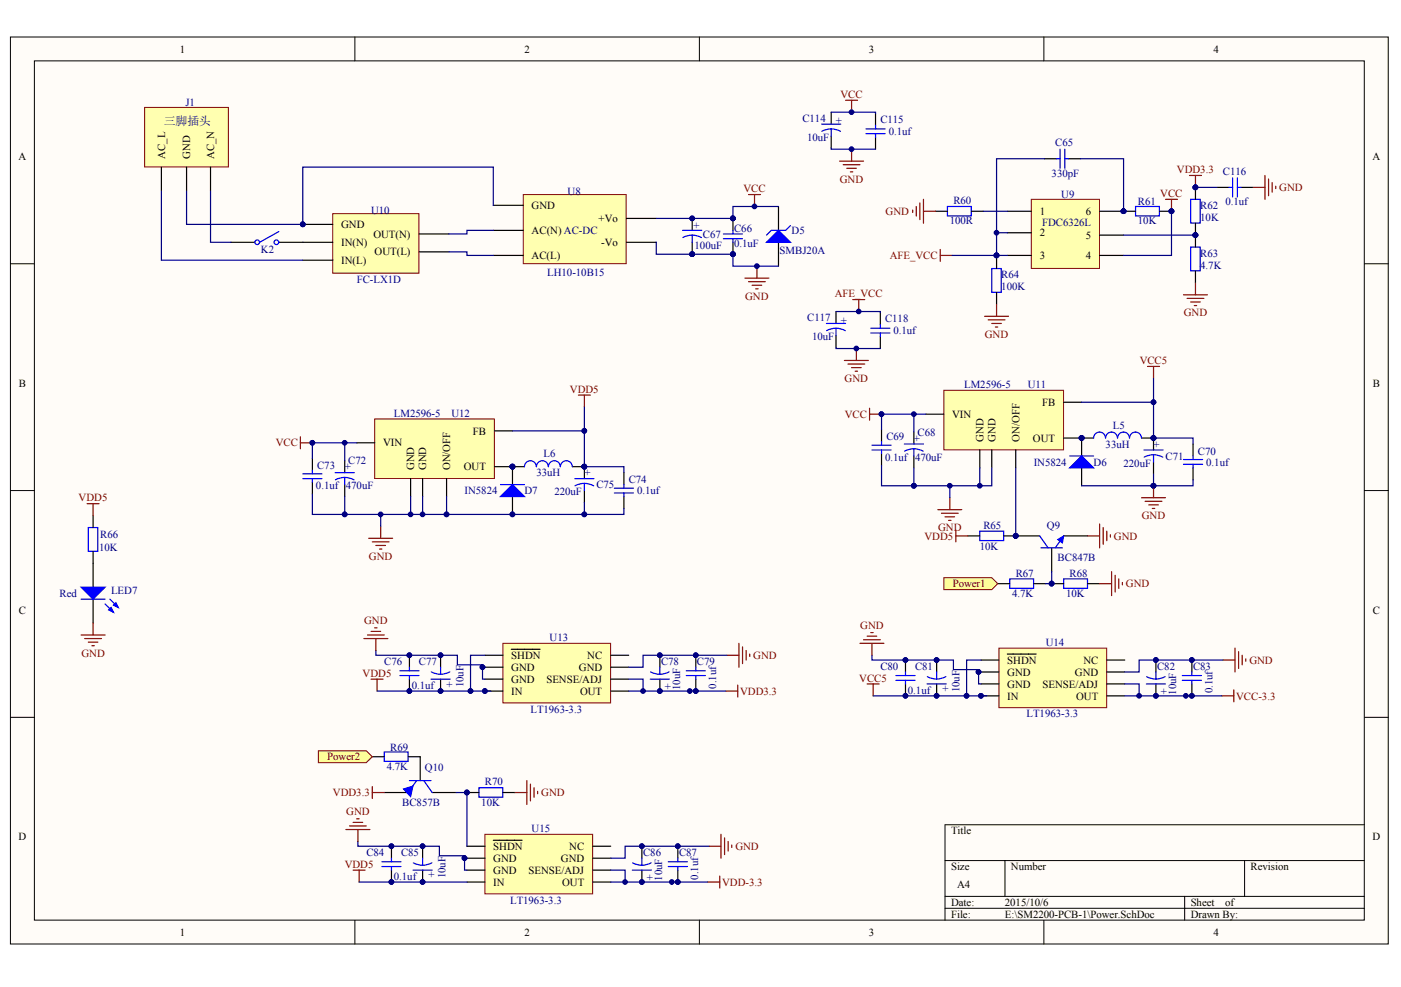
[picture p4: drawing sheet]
<svg xmlns="http://www.w3.org/2000/svg" width="287mm" height="202mm" viewBox="0 0 287 202" stroke-linecap="round" stroke-linejoin="round" font-family="sans-serif">
<defs><g id="words">
<text font-size="2.4" fill="#000080" x="33.5" y="25.7">三脚插头</text>
<g font-size="2.2">
<text x="36.8" y="10.8">1</text>
<text x="107.4" y="10.8">2</text>
<text x="177.9" y="10.8">3</text>
<text x="248.4" y="10.8">4</text>
<text x="3.8" y="32.8">A</text>
<text x="33.8" y="32.5" transform="rotate(-90 33.8 32.5)">AC_L</text>
<text x="38.9" y="32.5" transform="rotate(-90 38.9 32.5)">GND</text>
<text x="43.8" y="32.5" transform="rotate(-90 43.8 32.5)">AC_N</text>
<text x="281" y="32.8">A</text>
<text x="69.8" y="46.7">GND</text>
<text x="108.8" y="42.8">GND</text>
<text x="108.8" y="47.9">AC(N) AC-DC</text>
<text x="122.6" y="45.5">+Vo</text>
<text x="212.8" y="44">1</text>
<text x="222.3" y="44">6</text>
<text x="69.8" y="50.4">IN(N)</text>
<text x="76.4" y="48.7">OUT(N)</text>
<text x="76.7" y="52.3">OUT(L)</text>
<text x="108.8" y="53.1">AC(L)</text>
<text x="123.1" y="50.4">-Vo</text>
<text x="212.8" y="48.4">2</text>
<text x="212.8" y="53.1">3</text>
<text x="222.3" y="53.1">4</text>
<text x="222.3" y="48.9">5</text>
<text x="69.8" y="54">IN(L)</text>
<text x="3.8" y="79.2">B</text>
<text x="213.3" y="83.1">FB</text>
<text x="281" y="79.2">B</text>
<text x="96.8" y="89">FB</text>
<text x="194.9" y="85.6">VIN</text>
<text x="78.4" y="91.4">VIN</text>
<text x="201.3" y="90.4" transform="rotate(-90 201.3 90.4)">GND</text>
<text x="203.8" y="90.4" transform="rotate(-90 203.8 90.4)">GND</text>
<text x="208.7" y="90.4" transform="rotate(-90 208.7 90.4)">ON/OFF</text>
<text x="211.5" y="90.5">OUT</text>
<text x="84.8" y="96.3" transform="rotate(-90 84.8 96.3)">GND</text>
<text x="87.3" y="96.3" transform="rotate(-90 87.3 96.3)">GND</text>
<text x="92.2" y="96.3" transform="rotate(-90 92.2 96.3)">ON/OFF</text>
<text x="95" y="96.3">OUT</text>
<text x="3.8" y="125.7">C</text>
<text x="281" y="125.7">C</text>
<text x="104.7" y="135">SHDN</text>
<text x="104.7" y="137.4">GND</text>
<text x="118.5" y="137.4">GND</text>
<text x="120.2" y="135">NC</text>
<text x="206.2" y="135.9">SHDN</text>
<text x="221.8" y="135.9">NC</text>
<text x="104.7" y="139.8">GND</text>
<text x="104.7" y="142.3">IN</text>
<text x="111.9" y="139.8">SENSE/ADJ</text>
<text x="118.7" y="142.3">OUT</text>
<text x="206.2" y="138.4">GND</text>
<text x="206.2" y="140.8">GND</text>
<text x="206.2" y="143.3">IN</text>
<text x="213.4" y="140.8">SENSE/ADJ</text>
<text x="220.1" y="138.4">GND</text>
<text x="220.3" y="143.3">OUT</text>
<text x="3.8" y="172.1">D</text>
<text x="194.7" y="170.9">Title</text>
<text x="281" y="172.1">D</text>
<text x="101" y="174.1">SHDN</text>
<text x="101" y="176.5">GND</text>
<text x="101" y="178.9">GND</text>
<text x="108.2" y="178.9">SENSE/ADJ</text>
<text x="114.8" y="176.5">GND</text>
<text x="116.6" y="174.1">NC</text>
<text x="194.7" y="178.2">Size</text>
<text x="206.9" y="178.2">Number</text>
<text x="256" y="178.2">Revision</text>
<text x="101" y="181.4">IN</text>
<text x="115.1" y="181.4">OUT</text>
<text x="194.7" y="185.6">Date:</text>
<text x="195.9" y="181.9">A4</text>
<text x="205.7" y="185.6">2015/10/6</text>
<text x="243.8" y="185.6">Sheet</text>
<text x="250.8" y="185.6">of</text>
<text x="36.8" y="191.7">1</text>
<text x="107.4" y="191.7">2</text>
<text x="177.9" y="191.7">3</text>
<text x="194.7" y="188">File:</text>
<text x="205.7" y="188">E:\SM2200-PCB-1\Power.SchDoc</text>
<text x="243.8" y="188">Drawn By:</text>
<text x="248.4" y="191.7">4</text>
</g>
<g font-size="2.2" fill="#000080">
<text x="37.9" y="21.8">J1</text>
<text x="164.3" y="24.9">C114</text>
<text x="165.2" y="28.9">10uF</text>
<text x="171.1" y="25.4">+</text>
<text x="180.2" y="25.2">C115</text>
<text x="181.9" y="27.6">0.1uf</text>
<text x="216" y="29.8">C65</text>
<text x="250.4" y="35.9">C116</text>
<text x="116.2" y="39.9">U8</text>
<text x="195.2" y="41.8">R60</text>
<text x="215.3" y="36.2">330pF</text>
<text x="217.3" y="40.6">U9</text>
<text x="76" y="43.8">U10</text>
<text x="141.9" y="47">+</text>
<text x="150.3" y="47.4">C66</text>
<text x="162.1" y="47.9">D5</text>
<text x="194.4" y="46">100R</text>
<text x="213.3" y="46.2">FDC6326L</text>
<text x="233" y="46">10K</text>
<text x="233" y="42.1">R61</text>
<text x="245.7" y="45.2">10K</text>
<text x="245.7" y="42.8">R62</text>
<text x="250.9" y="42.1">0.1uf</text>
<text x="53.4" y="51.8">K2</text>
<text x="142.2" y="51.1">100uF</text>
<text x="143.9" y="48.7">C67</text>
<text x="150.3" y="50.6">0.1uF</text>
<text x="159.6" y="52.1">SMBJ20A</text>
<text x="245.7" y="52.6">R63</text>
<text x="73" y="58">FC-LX1D</text>
<text x="112" y="56.5">LH10-10B15</text>
<text x="205" y="59.4">100K</text>
<text x="205" y="57">R64</text>
<text x="245.7" y="55">4.7K</text>
<text x="165.2" y="65.8">C117</text>
<text x="166.2" y="69.7">10uF</text>
<text x="172.1" y="66.3">+</text>
<text x="181.2" y="66">C118</text>
<text x="182.9" y="68.5">0.1uf</text>
<text x="197.4" y="79.5">LM2596-5</text>
<text x="210.4" y="79.5">U11</text>
<text x="80.6" y="85.3">LM2596-5</text>
<text x="92.4" y="85.3">U12</text>
<text x="187.8" y="89.2">C68</text>
<text x="227.8" y="87.8">L5</text>
<text x="71.3" y="95.1">C72</text>
<text x="111.3" y="93.6">L6</text>
<text x="181.2" y="94.4">0.1uf</text>
<text x="181.5" y="90.2">C69</text>
<text x="187.1" y="90.5">+</text>
<text x="187.3" y="94.4">470uF</text>
<text x="211.6" y="95.3">IN5824</text>
<text x="223.9" y="95.3">D6</text>
<text x="226.3" y="91.7">33uH</text>
<text x="230" y="95.6">220uF</text>
<text x="236.1" y="91.7">+</text>
<text x="238.6" y="94.1">C71</text>
<text x="245.2" y="93.1">C70</text>
<text x="246.9" y="95.3">0.1uf</text>
<text x="64.7" y="100.2">0.1uf</text>
<text x="64.9" y="96.1">C73</text>
<text x="70.6" y="96.3">+</text>
<text x="70.8" y="100.2">470uF</text>
<text x="95.1" y="101.2">IN5824</text>
<text x="107.4" y="101.2">D7</text>
<text x="109.8" y="97.5">33uH</text>
<text x="113.5" y="101.5">220uF</text>
<text x="119.6" y="97.5">+</text>
<text x="122.1" y="100">C75</text>
<text x="128.7" y="99">C74</text>
<text x="130.4" y="101.2">0.1uf</text>
<text x="20.3" y="112.9">10K</text>
<text x="20.5" y="110.3">R66</text>
<text x="200.6" y="112.7">10K</text>
<text x="201.3" y="108.3">R65</text>
<text x="214.3" y="108.3">Q9</text>
<text x="207.9" y="118.1">R67</text>
<text x="216.5" y="114.9">BC847B</text>
<text x="219" y="118.1">R68</text>
<text x="12.2" y="122.2">Red</text>
<text x="22.7" y="121.7">LED7</text>
<text x="207.2" y="122.2">4.7K</text>
<text x="218.2" y="122.2">10K</text>
<text x="112.5" y="131.3">U13</text>
<text x="78.7" y="136.2">C76</text>
<text x="85.8" y="136.2">C77</text>
<text x="135.3" y="136.2">C78</text>
<text x="142.7" y="136.2">C79</text>
<text x="180.2" y="137.1">C80</text>
<text x="187.3" y="137.1">C81</text>
<text x="214.1" y="132.2">U14</text>
<text x="236.9" y="137.1">C82</text>
<text x="244.2" y="137.1">C83</text>
<text x="84.3" y="141">0.1uf</text>
<text x="91.4" y="140.8">+</text>
<text x="94.9" y="140.8" transform="rotate(-90 94.9 140.8)">10uF</text>
<text x="136.1" y="141.3">+</text>
<text x="139.3" y="141.3" transform="rotate(-90 139.3 141.3)">10uF</text>
<text x="146.6" y="141" transform="rotate(-90 146.6 141)">0.1uf</text>
<text x="185.9" y="142">0.1uf</text>
<text x="193" y="141.8">+</text>
<text x="196.4" y="141.8" transform="rotate(-90 196.4 141.8)">10uF</text>
<text x="237.6" y="142.3">+</text>
<text x="240.8" y="142.3" transform="rotate(-90 240.8 142.3)">10uF</text>
<text x="248.2" y="142" transform="rotate(-90 248.2 142)">0.1uf</text>
<text x="108.6" y="145.9">LT1963-3.3</text>
<text x="210.1" y="146.9">LT1963-3.3</text>
<text x="79.9" y="153.8">R69</text>
<text x="79.2" y="157.7">4.7K</text>
<text x="87" y="157.9">Q10</text>
<text x="99.3" y="160.9">R70</text>
<text x="82.3" y="165">BC857B</text>
<text x="98.5" y="165">10K</text>
<text x="108.8" y="170.4">U15</text>
<text x="75" y="175.3">C84</text>
<text x="82.1" y="175.3">C85</text>
<text x="87.7" y="179.9">+</text>
<text x="91.2" y="179.9" transform="rotate(-90 91.2 179.9)">10uF</text>
<text x="131.7" y="175.3">C86</text>
<text x="139" y="175.3">C87</text>
<text x="80.6" y="180.2">0.1uf</text>
<text x="104.4" y="185.1">LT1963-3.3</text>
<text x="132.4" y="180.4">+</text>
<text x="135.6" y="180.4" transform="rotate(-90 135.6 180.4)">10uF</text>
<text x="142.9" y="180.1" transform="rotate(-90 142.9 180.1)">0.1uf</text>
</g>
<g font-size="2.2" fill="#800000">
<text x="172" y="20.1">VCC</text>
<text x="240.9" y="35.5">VDD3.3</text>
<text x="152.2" y="39.4">VCC</text>
<text x="171.9" y="37.4">GND</text>
<text x="237.5" y="40.4">VCC</text>
<text x="261.9" y="39.1">GND</text>
<text x="181.3" y="44">GND</text>
<text x="182.1" y="53.1">AFE_VCC</text>
<text x="152.5" y="61.4">GND</text>
<text x="170.9" y="60.9">AFE_VCC</text>
<text x="242.3" y="64.8">GND</text>
<text x="201.6" y="69.2">GND</text>
<text x="233.3" y="74.6">VCC5</text>
<text x="116.7" y="80.4">VDD5</text>
<text x="172.9" y="78.2">GND</text>
<text x="173" y="85.6">VCC</text>
<text x="56.4" y="91.4">VCC</text>
<text x="16.1" y="102.7">VDD5</text>
<text x="233.7" y="106.4">GND</text>
<text x="189.3" y="110.5">VDD5</text>
<text x="192.1" y="108.8">GND</text>
<text x="228.1" y="110.5">GND</text>
<text x="75.5" y="114.7">GND</text>
<text x="195" y="120.3">Power1</text>
<text x="230.5" y="120.3">GND</text>
<text x="74.6" y="127.9">GND</text>
<text x="176.1" y="128.8">GND</text>
<text x="16.7" y="134.5">GND</text>
<text x="154.2" y="135">GND</text>
<text x="255.8" y="135.9">GND</text>
<text x="74.2" y="138.6">VDD5</text>
<text x="151.5" y="142.3">VDD3.3</text>
<text x="175.9" y="139.6">VCC5</text>
<text x="253.1" y="143.3">VCC-3.3</text>
<text x="67" y="155.7">Power2</text>
<text x="68.2" y="163.1">VDD3.3</text>
<text x="70.9" y="167">GND</text>
<text x="110.8" y="163.1">GND</text>
<text x="70.6" y="177.7">VDD5</text>
<text x="150.5" y="174.1">GND</text>
<text x="147.8" y="181.4">VDD-3.3</text>
</g>
</g></defs>
<g fill="#fffcf8" stroke="#000" stroke-width=".2">
<path d="M2.1 7.6h282.1v185.7h-282.1z"/>
<path d="M7 12.5h272.3v175.9h-272.3z"/>
</g>
<g fill="none" stroke="#000" stroke-width=".2">
<path d="M72.7 7.6v4.9M143.2 7.6v4.9M213.7 7.6v4.9M2.1 54h4.9M279.3 54h4.9M2.1 100.5h4.9M279.3 100.5h4.9M2.1 146.9h4.9M279.3 146.9h4.9M193.5 176.2h85.8M205.7 176.2v7.4M254.8 176.2v7.4"/>
<path d="M279.3 168.9h-85.8v19.6M72.7 188.5v4.9M143.2 188.5v4.9M193.5 183.6h85.8M193.5 186h85.8M213.7 188.5v4.9M242.5 183.6v4.9"/>
</g>
<path d="M29.6 22h17.2v12.2h-17.2z" fill="#ffffb0" stroke="#800000" stroke-width=".2"/>
<path d="M33 34.2v4.9M38.2 34.2v4.9M43.1 34.2v4.9" fill="none" stroke="#000" stroke-width=".25"/>
<path d="M68.1 43.8h17.7v12.2h-17.7z" fill="#ffffb0" stroke="#800000" stroke-width=".2"/>
<path d="M62 46h6.1M62 49.6h6.1M62 53.3h6.1M85.8 47.9h6.1M85.8 51.6h6.1" fill="none" stroke="#000" stroke-width=".25"/>
<circle cx="62" cy="45.9" r=".48" fill="#000080" stroke="#000080" stroke-width=".2"/>
<path d="M33 39.1v14.2h29" fill="none" stroke="#000080" stroke-width=".25"/>
<path d="M107.1 39.8h21.1v14.2h-21.1z" fill="#ffffb0" stroke="#800000" stroke-width=".2"/>
<path d="M101 42h6.1M101 47.2h6.1M101 52.3h6.1M128.2 44.7h6.1M128.2 49.6h6.1M141.7 44.7v2.5M141.7 49.6v2.5M150 44.7v2.5M150 49.6v2.5M159.4 42.3v4.9M159.4 49.6v4.9" fill="none" stroke="#000" stroke-width=".25"/>
<path d="M38.2 39.1v6.9h23.8v-11.8h39v7.8M91.9 51.6h3.7v.7h5.4M101 47.2h-5.4v.7h-3.7M134.3 49.6v2.5h15.7v2.4h9.4M159.4 42.3h-9.4v2.4h-15.7" fill="none" stroke="#000080" stroke-width=".25"/>
<g fill="#000080" stroke="#000080" stroke-width=".2">
<circle cx="62" cy="45.9" r=".48"/>
<circle cx="141.7" cy="44.7" r=".48"/>
<circle cx="141.7" cy="52.1" r=".48"/>
<circle cx="150" cy="52.1" r=".48"/>
<circle cx="150" cy="44.7" r=".48"/>
<circle cx="154.9" cy="54.5" r=".48"/>
<circle cx="154.5" cy="42.3" r=".48"/>
</g>
<path d="M139.7 47.2h4M141.7 48.2l1.2 .1 .7 .4M141.7 48.2h-.8l-1.1 .4M141.7 48.2v1.4M148.1 47.9h3.9M148.1 48.9h3.9M150 47.2v.7M150 48.9v.7M161.8 46.2l-1 1h-2.9l-1 1" fill="none" stroke="#00f" stroke-width=".25"/>
<path d="M156.9 49.6l2.5-2.4 2.4 2.4z" fill="#00f" stroke="#00f" stroke-width=".25"/>
<path d="M153.2 39.8h2.5M154.5 39.8v2.5M152.5 57h4.9M153.2 57.7h3.5M154 58.4h1.9M154.7 59.2h.5M155 54.5v2.5" fill="none" stroke="#800000" stroke-width=".25"/>
<path d="M76.7 85.8h24.5v12.2h-24.5z" fill="#ffffb0" stroke="#800000" stroke-width=".2"/>
<g fill="none" stroke="#000" stroke-width=".25">
<path d="M63.9 93.9v2.4M63.9 98.8v2.4M70.6 94.4v2.4M70.6 99.2v2.5M73 90.7h3.7M84.1 98v3.7M86.5 98v3.7M91.4 98v3.7M101.2 95.6h6.2M101.2 88.2h3.7M104.9 95.6v3.6M117.2 95.6h2.4v2.4"/>
<path d="M127.7 96.8v2.4M104.9 101.7v3.7M119.6 100.5v2.4M127.7 101.7v2.4"/>
</g>
<g fill="#000080" stroke="#000080" stroke-width=".2">
<circle cx="104.9" cy="95.6" r=".48"/>
<circle cx="70.6" cy="90.7" r=".48"/>
<circle cx="84.1" cy="105.3" r=".48"/>
<circle cx="86.5" cy="105.3" r=".48"/>
<circle cx="104.9" cy="105.3" r=".48"/>
<circle cx="119.6" cy="95.6" r=".48"/>
<circle cx="91.4" cy="105.3" r=".48"/>
<circle cx="70.6" cy="105.3" r=".48"/>
<circle cx="119.6" cy="105.3" r=".48"/>
<circle cx="63.9" cy="90.7" r=".48"/>
<circle cx="119.6" cy="88.2" r=".48"/>
<circle cx="77.9" cy="105.3" r=".48"/>
</g>
<path d="M61.5 89.5v2.4M61.5 90.7h2.4M118.4 80.9h2.5M119.6 80.9v2.5M75.5 110.2h4.9M76.2 111h3.4M76.9 111.7h2M77.7 112.4h.5M77.9 107.8v2.4" fill="none" stroke="#800000" stroke-width=".25"/>
<g fill="none" stroke="#00f" stroke-width=".25">
<path d="M62 98h3.9M62 97h3.9M63.9 96.3v.7M63.9 98v.8M68.6 96.8h3.9M70.6 97.8l1.1 .2 .8 .3M70.6 97.8l-1.2 .2-.7 .3M70.6 97.8v1.4M102.5 99.2h4.9M109.8 95.6a1.21 1.21 0 0 0-1.2-1.2 1.21 1.21 0 0 0-1.2 1.2M112.2 95.6a1.21 1.21 0 0 0-1.2-1.2 1.21 1.21 0 0 0-1.2 1.2M114.7 95.6a1.21 1.21 0 0 0-1.2-1.2 1.21 1.21 0 0 0-1.2 1.2"/>
<path d="M117.2 95.6a1.21 1.21 0 0 0-1.3-1.2 1.21 1.21 0 0 0-1.2 1.2M117.7 98h3.9M119.6 99l.8 .1 1.1 .4M119.6 99l-.8 .1-1.1 .4M119.6 99v1.5M125.8 100h3.9M127.7 99.2v.8M125.8 101h3.9M127.7 101v.7"/>
</g>
<path d="M70.6 90.7v3.7M73 90.7h-9.1v3.2M119.6 83.4v4.8h-14.7M119.6 88.2v7.4h8.1v1.2M63.9 101.2v4.2h6.7M70.6 101.7v3.7h20.8v-3.7M77.9 105.4v2.4M84.1 101.7v3.7M86.5 101.7v3.7M119.6 102.9v2.5h-28.2M127.7 104.1v1.3h-8.1" fill="none" stroke="#000080" stroke-width=".25"/>
<path d="M102.5 101.7l2.4-2.5 2.5 2.5z" fill="#00f" stroke="#00f" stroke-width=".25"/>
<path d="M103 131.8h22v12.2h-22z" fill="#ffffb0" stroke="#800000" stroke-width=".2"/>
<g fill="none" stroke="#000" stroke-width=".25">
<path d="M83.8 134.2v2.4M83.8 139.1v2.4M90.2 134.2v2.4M90.2 139.1v2.4M99.3 139.1h3.7M99.3 136.6h3.7M99.3 134.2h3.7M104.7 133h5.9M125 139.1h3.7M125 136.6h3.7M125 134.2h3.7M135.1 134.2v2.4"/>
<path d="M135.1 139.1v2.4M142.4 134.2v2.4M142.4 139.1v2.4M99.3 141.5h3.7M125 141.5h3.7"/>
</g>
<g fill="#000080" stroke="#000080" stroke-width=".2">
<circle cx="99.3" cy="141.5" r=".48"/>
<circle cx="83.8" cy="141.5" r=".48"/>
<circle cx="83.8" cy="134.2" r=".48"/>
<circle cx="90.2" cy="141.5" r=".48"/>
<circle cx="90.2" cy="134.2" r=".48"/>
<circle cx="98.8" cy="136.6" r=".48"/>
<circle cx="96.3" cy="141.5" r=".48"/>
<circle cx="135.1" cy="141.5" r=".48"/>
<circle cx="135.1" cy="134.2" r=".48"/>
<circle cx="142.4" cy="141.5" r=".48"/>
<circle cx="142.4" cy="134.2" r=".48"/>
<circle cx="141.2" cy="141.5" r=".48"/>
<circle cx="131.6" cy="141.5" r=".48"/>
</g>
<g fill="none" stroke="#800000" stroke-width=".25">
<path d="M74.5 130.8h4.9M75.2 130h3.5M76 139.1h2.4M76 129.3h1.9M76.7 128.6h.5M76.9 130.8v2.4M77.2 139.1v2.4M148.8 134.2h2.5M151.3 131.8v4.8M152 132.5v3.4M152.7 133.2v2M153.5 134v.4"/>
<path d="M148.6 141.5h2.4M151 140.3v2.5"/>
</g>
<g fill="none" stroke="#00f" stroke-width=".25">
<path d="M81.9 137.4h3.9M81.9 138.4h3.9M83.8 136.6v.8M83.8 138.4v.7M88.2 139.1h4M90.2 136.6v1.5M92.1 137.6a3.9 3.9 0 0 1-3.8 0M133.1 139.1h3.9M135.1 136.6v1.5M137 137.6a3.9 3.9 0 0 1-3.8 0M140.5 137.4h3.9M140.5 138.4h3.9"/>
<path d="M142.4 136.6v.8M142.4 138.4v.7"/>
</g>
<path d="M76.9 133.2v1h16.7v2h5.2v.4M99.3 136.6h-.5v2.5h.5M99.3 134.2h-3v7.3h4.2M128.7 139.1h2.9v2.4M148.8 134.2h-17.2v2.4h-2.9M77.2 141.5h19.1M128.7 141.5h19.9M141.2 141.5v.5" fill="none" stroke="#000080" stroke-width=".25"/>
<path d="M193.2 79.9h24.5v12.2h-24.5z" fill="#ffffb0" stroke="#800000" stroke-width=".2"/>
<g fill="none" stroke="#000" stroke-width=".25">
<path d="M180.5 88v2.4M180.5 92.9v2.4M187.1 88.5v2.4M187.1 93.4v2.4M189.5 84.8h3.7M200.6 92.2v3.6M203 92.2v3.6M207.9 92.2v3.6M217.7 89.7h6.2M217.7 82.4h3.7M221.4 89.7v3.7M221.4 95.8v3.7"/>
<path d="M233.7 89.7h2.4v2.5M236.1 94.6v2.4M244.2 90.9v2.5M244.2 95.8v2.5"/>
</g>
<g fill="#000080" stroke="#000080" stroke-width=".2">
<circle cx="221.4" cy="89.7" r=".48"/>
<circle cx="187.1" cy="84.8" r=".48"/>
<circle cx="200.6" cy="99.5" r=".48"/>
<circle cx="236.1" cy="89.7" r=".48"/>
<circle cx="236.1" cy="99.5" r=".48"/>
<circle cx="180.5" cy="84.8" r=".48"/>
<circle cx="236.1" cy="82.4" r=".48"/>
<circle cx="194.4" cy="99.5" r=".48"/>
</g>
<path d="M234.9 75h2.5M236.1 75v2.5M178 83.6v2.4M178 84.8h2.5M192 104.4h4.9M192.7 105.1h3.5M193.5 105.8h1.9M194.2 106.6h.5M194.4 101.9v2.5" fill="none" stroke="#800000" stroke-width=".25"/>
<g fill="none" stroke="#00f" stroke-width=".25">
<path d="M178.5 92.2h3.9M178.5 91.2h3.9M180.5 90.4v.8M180.5 92.2v.7M185.1 90.9h3.9M187.1 91.9l1.2 .2 .7 .3M187.1 91.9l-1.2 .2-.7 .3M187.1 91.9v1.5M219 93.4h4.9M233.7 89.7a1.23 1.23 0 0 0-1.3-1.2 1.23 1.23 0 0 0-1.2 1.2 1.23 1.23 0 0 0-1.2-1.2 1.23 1.23 0 0 0-1.2 1.2 1.23 1.23 0 0 0-1.3-1.2 1.23 1.23 0 0 0-1.2 1.2 1.21 1.21 0 0 0-1.2-1.2 1.21 1.21 0 0 0-1.2 1.2M234.2 92.2h3.9M236.1 93.1l.8 .1 1.2 .4"/>
<path d="M236.1 93.1l-1.1 .2-.8 .3M236.1 93.1v1.5M242.3 94.1h3.9M242.3 95.1h3.9M244.2 93.4v.7M244.2 95.1v.7"/>
</g>
<path d="M236.1 77.5v4.9h-14.7M187.1 84.8v3.7M189.5 84.8h-9v3.2M194.4 99.5v2.4M200.6 95.8v3.7M236.1 82.4v7.3h8.1v1.2M244.2 98.3v1.2h-22.8" fill="none" stroke="#000080" stroke-width=".25"/>
<path d="M219 95.8l2.4-2.4 2.5 2.4z" fill="#00f" stroke="#00f" stroke-width=".25"/>
<path d="M204.5 132.7h22.1v12.2h-22.1z" fill="#ffffb0" stroke="#800000" stroke-width=".2"/>
<g fill="none" stroke="#000" stroke-width=".25">
<path d="M47.3 49.6h4.9M57.1 49.6h4.9M19.1 105.6v2.4M19.1 112.9v7.4M198.1 109.8h2.5M204.3 119.5h2.4M205.5 109.8h7.3M211.6 119.5h2.5M215.3 112.2v4.9M217.7 109.8h5M19.1 122.7v4.9M185.4 135.2v2.4"/>
<path d="M191.7 135.2v2.4M200.8 137.6h3.7M200.8 135.2h3.7M206.2 134h5.9M226.6 137.6h3.7M226.6 135.2h3.7M236.6 135.2v2.4M244 135.2v2.4M185.4 140.1v2.4M191.7 140.1v2.4M200.8 142.5h3.7M200.8 140.1h3.7"/>
<path d="M226.6 142.5h3.7M226.6 140.1h3.7M236.6 140.1v2.4M244 140.1v2.4"/>
</g>
<g fill="#000080" stroke="#000080" stroke-width=".2">
<circle cx="200.8" cy="142.5" r=".48"/>
<circle cx="185.4" cy="142.5" r=".48"/>
<circle cx="185.4" cy="135.2" r=".48"/>
<circle cx="191.7" cy="142.5" r=".48"/>
<circle cx="191.7" cy="135.2" r=".48"/>
<circle cx="200.3" cy="137.6" r=".48"/>
<circle cx="197.9" cy="142.5" r=".48"/>
<circle cx="236.6" cy="142.5" r=".48"/>
<circle cx="236.6" cy="135.2" r=".48"/>
<circle cx="244" cy="142.5" r=".48"/>
<circle cx="244" cy="135.2" r=".48"/>
<circle cx="242.8" cy="142.5" r=".48"/>
<circle cx="233.2" cy="142.5" r=".48"/>
<circle cx="236.1" cy="99.5" r=".48"/>
<circle cx="207.9" cy="109.7" r=".48"/>
<circle cx="215.3" cy="119.5" r=".48"/>
</g>
<g fill="none" stroke="#800000" stroke-width=".25">
<path d="M17.8 103.2h2.5M19.1 103.2v2.4M195.7 109.8h2.4M195.7 108.5v2.5M222.7 109.8h2.4M225.1 107.3v4.9M225.8 108v3.5M226.6 108.8v1.9M227.3 109.5v.5M16.6 130h4.9M17.3 130.8h3.5M18.1 131.5h1.9"/>
<path d="M18.8 132.2h.5M19.1 127.6v2.4M176 131.8h5M176.8 131h3.4M177.5 130.3h2M178.3 129.6h.4M178.5 131.8v2.4M250.4 135.2h2.4M252.8 132.7v4.9M253.6 133.5v3.4M254.3 134.2v2M255 134.9v.5"/>
<path d="M177.5 140.1h2.5M178.7 140.1v2.4M250.1 142.5h2.5M252.6 141.3v2.4"/>
</g>
<g fill="none" stroke="#00f" stroke-width=".25">
<path d="M57.1 47.4l-3.9 2.2M18.1 108h1.9v4.9h-1.9zM200.6 108.8h4.9v1.9h-4.9zM206.7 118.6h4.9v1.9h-4.9zM212.8 109.8l1.8 2.4M213.1 112.2h4.4M217.7 109.8l-1.7 2.4M16.6 122.7h4.9M21.5 123.7l1.7 1.7M22.5 122.7l1.7 1.7M183.4 138.4h3.9M183.4 139.3h3.9"/>
<path d="M185.4 137.6v.8M185.4 139.3v.8M191.7 137.6v1.5M193.6 138.6a3.9 3.9 0 0 1-3.8 0M236.6 137.6v1.5M238.5 138.6a3.9 3.9 0 0 1-3.8 0M242 138.4h4M242 139.3h4M244 137.6v.8M244 139.3v.8M189.8 140.1h3.9M234.7 140.1h3.9"/>
<circle cx="52.7" cy="49.6" r=".48"/>
<circle cx="56.6" cy="49.6" r=".48"/>
</g>
<path d="M43.1 39.1v10.5h4.2M207.9 95.8v14M236.1 97v2.5M215.3 117.1v2.4h-1.2M178.5 134.2v1h16.7v1.9h5.1v.5M200.8 137.6h-.5v2.5h.5M200.8 135.2h-2.9v7.3h4.1M250.4 135.2h-17.2v2.4h-2.9M178.7 142.5h19.2M230.3 140.1h2.9v2.4M230.3 142.5h19.8M242.8 142.5v.5" fill="none" stroke="#000080" stroke-width=".25"/>
<g fill="#00f" stroke="#00f" stroke-width=".25">
<path d="M16.6 120.3h4.9l-2.4 2.4z"/>
<path d="M22.2 124.9l.5-.5 .5 1z"/>
<path d="M23.2 123.9l.5-.5 .5 1z"/>
</g>
<path d="M216.5 110.5l1.2-.7-.2 1.4z" fill="#00f" stroke="#00f" stroke-width=".2"/>
<path d="M193.2 118.3h9.8l1.3 1.2-1.3 1.3h-9.8z" fill-rule="evenodd" fill="#ffff80" stroke="#800000" stroke-width=".2"/>
<path d="M217.7 118.6h4.9v1.9h-4.9z" fill="none" stroke="#00f" stroke-width=".25"/>
<path d="M215.3 119.5h2.4M222.7 119.5h2.4" fill="none" stroke="#000" stroke-width=".25"/>
<circle cx="215.3" cy="119.5" r=".48" fill="#000080" stroke="#000080" stroke-width=".2"/>
<path d="M225.1 119.5h2.5M227.6 117.1v4.9M228.3 117.8v3.4M229 118.6v1.9M229.8 119.3v.5" fill="none" stroke="#800000" stroke-width=".25"/>
<path d="M99.3 170.9h22v12.2h-22z" fill="#ffffb0" stroke="#800000" stroke-width=".2"/>
<g fill="none" stroke="#000" stroke-width=".25">
<path d="M76.2 155h2.5M83.6 155h2.4v4.9M78.7 162.3h4.9M80.1 173.3v2.5M80.1 178.2v2.4M86.5 173.3v2.5M86.5 178.2v2.4M88.5 162.3h4.9M95.6 178.2h3.7M95.6 175.8h3.7M95.6 173.3h3.7M95.6 162.3h2.4"/>
<path d="M101 172.1h5.9M103 162.3h2.4M121.3 178.2h3.7M121.3 175.8h3.7M121.3 173.3h3.7M131.4 173.3v2.5M131.4 178.2v2.4M138.8 173.3v2.5M138.8 178.2v2.4M95.6 180.6h3.7M121.3 180.6h3.7"/>
</g>
<g fill="none" stroke="#800000" stroke-width=".25">
<path d="M236.1 99.5v2.4M233.7 101.9h4.9M234.4 102.7h3.5M235.2 103.4h1.9M235.9 104.1h.5M107.9 159.9v4.9M70.8 169.9h4.9M71.6 169.2h3.4M72.3 178.2h2.4M72.3 168.4h2M73 167.7h.5M73.3 169.9v2.4"/>
<path d="M73.5 178.2v2.4M76.2 162.3h2.5M76.2 161.1v2.4M105.4 162.3h2.5M108.6 160.6v3.4M109.3 161.3v2M110.1 162.1v.5M145.1 173.3h2.5M147.3 179.4v2.5M147.6 170.9v4.9M148.3 171.6v3.4M149.1 172.3v2"/>
<path d="M149.8 173.1v.5M144.9 180.6h2.4"/>
</g>
<g fill="#000080" stroke="#000080" stroke-width=".2">
<circle cx="80.1" cy="180.6" r=".48"/>
<circle cx="80.1" cy="173.3" r=".48"/>
<circle cx="86.5" cy="180.6" r=".48"/>
<circle cx="86.5" cy="173.3" r=".48"/>
<circle cx="95.1" cy="175.7" r=".48"/>
<circle cx="131.4" cy="180.6" r=".48"/>
<circle cx="131.4" cy="173.3" r=".48"/>
<circle cx="138.8" cy="180.6" r=".48"/>
<circle cx="138.8" cy="173.3" r=".48"/>
<circle cx="137.5" cy="180.6" r=".48"/>
<circle cx="128" cy="180.6" r=".48"/>
<circle cx="236.1" cy="99.5" r=".48"/>
<circle cx="95.6" cy="162.3" r=".48"/>
</g>
<g fill="none" stroke="#00f" stroke-width=".25">
<path d="M78.7 154h4.8v1.9h-4.8zM83.8 159.9h4.4M85.3 159.9l-1.7 2.4M86.8 159.9l1.7 2.4M78.2 176.5h3.9M78.2 177.5h3.9M80.1 175.8v.7M80.1 177.5v.7M84.6 178.2h3.9M86.5 175.8v1.4M88.4 176.7a3.9 3.9 0 0 1-3.8 0M98 161.3h4.9v2h-4.9z"/>
<path d="M129.4 178.2h4M131.4 175.8v1.4M133.3 176.7a3.9 3.9 0 0 1-3.8 0M136.8 176.5h3.9M136.8 177.5h3.9M138.8 175.8v.7M138.8 177.5v.7"/>
</g>
<path d="M73.3 172.3v1h16.6v2h5.2v.5M93.4 162.3h2.2v11M95.6 175.8h-.5v2.4h.5M125 178.2h3v2.4M145.1 173.3h-17.1v2.5h-3M73.5 180.6h22.1M125 180.6h19.9M137.5 180.6v.5" fill="none" stroke="#000080" stroke-width=".25"/>
<path d="M82.6 161.6l2-.6-.5 2.2z" fill="#00f" stroke="#00f" stroke-width=".2"/>
<path d="M65.2 153.8h9.8l1.2 1.2-1.2 1.2h-9.8z" fill-rule="evenodd" fill="#ffff80" stroke="#800000" stroke-width=".2"/>
<path d="M211.1 40.8h14v14.2h-14z" fill="#ffffb0" stroke="#800000" stroke-width=".2"/>
<g fill="none" stroke="#000" stroke-width=".25">
<path d="M170.2 23v2.4M170.2 27.9v2.4M179.2 23.2v2.5M179.2 28.1v2.5M213.8 32.5h2.5M218.7 32.5h2.5M244.7 38.4v2.4M249.1 38.4h2.5M254.1 38.4h2.4M191.5 43.3h2.5M198.9 43.3h2.4M204 52.6v2.4"/>
<path d="M204 59.9v2.4M206.2 43.3h4.9M206.2 47.7h4.9M206.2 52.3h4.9M225.1 43.3h7.4M225.1 52.3h4.9M225.1 48.2h4.9M237.4 43.3h2.4M244.7 45.7v4.9M244.7 55.5v2.4M171.1 63.8v2.4M171.1 68.7v2.4"/>
<path d="M180.2 64v2.5M180.2 68.9v2.5"/>
</g>
<g fill="#000080" stroke="#000080" stroke-width=".2">
<circle cx="230" cy="43.3" r=".48"/>
<circle cx="239.8" cy="43.3" r=".48"/>
<circle cx="244.7" cy="38.4" r=".48"/>
<circle cx="244.7" cy="48.1" r=".48"/>
<circle cx="204" cy="52.3" r=".48"/>
<circle cx="204" cy="47.7" r=".48"/>
<circle cx="187.1" cy="99.5" r=".48"/>
<circle cx="174.3" cy="23" r=".48"/>
<circle cx="174.3" cy="30.5" r=".48"/>
<circle cx="175.3" cy="71.4" r=".48"/>
<circle cx="175.8" cy="63.8" r=".48"/>
</g>
<g fill="none" stroke="#00f" stroke-width=".25">
<path d="M168.2 25.4h3.9M170.2 26.4l.8 .1 1.1 .4M170.2 26.4l-.8 .1-1.2 .4M170.2 26.4v1.5M177.3 26.4h3.9M177.3 27.4h3.9M179.2 25.7v.7M179.2 27.4v.7M216.3 32.5h.7M217 30.6v3.9M218 30.6v3.9M218 32.5h.7"/>
<path d="M251.6 38.4h.7M252.3 36.4v3.9M253.3 36.4v3.9M253.3 38.4h.8M194 42.3h4.8v1.9h-4.8zM203 55h2v4.9h-2zM232.5 42.3h4.8v1.9h-4.8zM243.7 40.8h2v4.9h-2zM243.7 50.6h2v4.9h-2zM169.2 66.2h3.9M171.1 67.2l1.2 .2 .7 .3M171.1 67.2l-.8 .1-1.1 .4"/>
<path d="M171.1 67.2v1.5M178.3 67.2h3.9M178.3 68.2h3.9M180.2 66.5v.7M180.2 68.2v.7"/>
</g>
<g fill="none" stroke="#000080" stroke-width=".25">
<path d="M170.2 23h9v.2M170.2 30.3v.3h9M213.8 32.5h-9.8v20.1M221.2 32.5h8.8v10.8M244.7 38.4h4.4M194.9 52.3h11.3M201.3 43.3h4.9M204 47.7h2.2M230 48.2h14.7M239.8 43.3v9h-9.8M171.1 63.8h9.1v.2M171.1 71.1v.3h9.1"/>
<path d="M180.5 95.3v4.2h6.6M187.1 95.8v3.7M203 95.8v3.7h-15.9"/>
</g>
<g fill="none" stroke="#800000" stroke-width=".25">
<path d="M171.9 33h4.9M172.6 33.7h3.4M173.1 20.5h2.5M173.3 34.5h2M174.1 35.2h.5M174.3 20.5v2.5M174.3 30.6v2.4M243.5 35.9h2.5M244.7 35.9v2.5M256.5 38.4h2.5M259 35.9v4.9M259.7 36.7v3.4"/>
<path d="M260.4 37.4v2M261.2 38.1v.5M186.8 43v.5M187.6 42.3v1.9M188.3 41.6v3.4M189 40.8v4.9M189 43.3h2.5M192.5 51.1v2.4M192.5 52.3h2.4M238.6 40.8h2.5M239.8 40.8v2.5M244.7 57.9v2.5"/>
<path d="M172.9 73.8h4.9M173.6 74.6h3.4M174.3 75.3h2M174.6 61.4h2.4M175.1 76h.5M175.3 71.4v2.4M175.8 61.4v2.4M201.6 64.8h4.9M202.3 65.5h3.4M203 66.2h2M203.8 67h.5M204 62.3v2.5"/>
<path d="M242.3 60.4h4.9M243 61.1h3.4M243.7 61.8h2M244.5 62.6h.5"/>
</g>
<use href="#words"/>
</svg>
